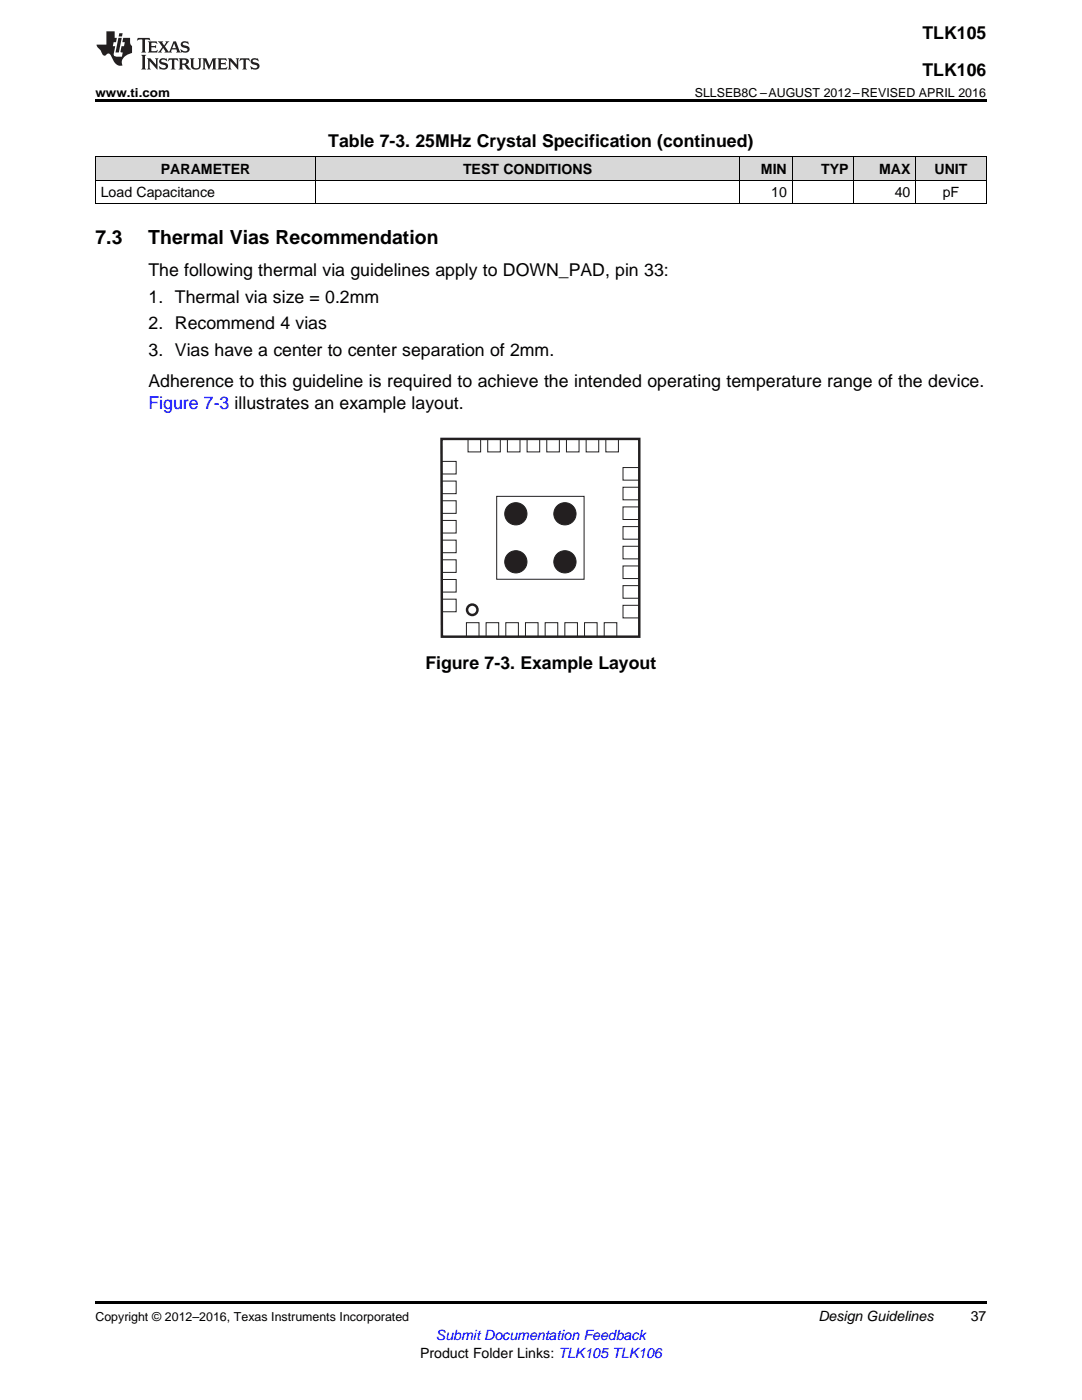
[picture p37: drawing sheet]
<svg xmlns="http://www.w3.org/2000/svg" width="216mm" height="279mm" viewBox="0 0 216 279" stroke-linecap="round" stroke-linejoin="round" font-family="sans-serif">
<defs><g id="words">
<g font-size="3.9">
<text x="19" y="48.8">7.3</text>
<text x="29.6" y="48.8">Thermal Vias Recommendation</text>
</g>
<g font-size="3.5">
<text x="184.1" y="7.8">TLK105</text>
<text x="184.1" y="15.2">TLK106</text>
<text x="65.5" y="29.3">Table 7-3. 25MHz Crystal Specification (continued)</text>
<text x="29.6" y="55.1">The following thermal via guidelines apply to DOWN_PAD, pin 33:</text>
<text x="29.6" y="60.4">1. Thermal via size = 0.2mm</text>
<text x="29.6" y="65.7">2. Recommend 4 vias</text>
<text x="29.6" y="71">3. Vias have a center to center separation of 2mm.</text>
<text x="29.6" y="77.3">Adherence to this guideline is required to achieve the intended operating temperature range of the device.</text>
<text x="84.9" y="133.6">Figure 7-3. Example Layout</text>
</g>
<text font-size="3.5" fill="#00f" x="29.6" y="81.6">Figure 7-3 illustrates an example layout.</text>
<g font-size="2.8">
<text x="32.1" y="34.7">PARAMETER</text>
<text x="92.4" y="34.7">TEST CONDITIONS</text>
<text x="151.8" y="34.7">MIN</text>
<text x="163.9" y="34.7">TYP</text>
<text x="175.4" y="34.7">MAX</text>
<text x="186.5" y="34.7">UNIT</text>
<text x="20.1" y="39.4">Load Capacitance</text>
<text x="153.9" y="39.4">10</text>
<text x="178.5" y="39.4">40</text>
<text x="188.1" y="39.4">pF</text>
<text x="163.3" y="263.6">Design Guidelines</text>
<text x="193.7" y="263.6">37</text>
<text x="83.8" y="270.9">Product Folder Links: TLK105 TLK106</text>
</g>
<text font-size="2.8" fill="#00f" x="87" y="267.4">Submit Documentation Feedback</text>
<g font-size="2.5">
<text x="19" y="19.3">www.ti.com</text>
<text x="138.6" y="19.3">SLLSEB8C –AUGUST 2012–REVISED APRIL 2016</text>
<text x="19" y="263.6">Copyright © 2012–2016, Texas Instruments Incorporated</text>
</g>
</g></defs>
<g fill="#d8d8d8">
<path d="M19 31.4h44v4.6h-44z"/>
<path d="M63 31.4h84.5v4.6h-84.5z"/>
<path d="M147.5 31.4h10.6v4.6h-10.6z"/>
<path d="M158.1 31.4h12.3v4.6h-12.3z"/>
<path d="M170.4 31.4h12.3v4.6h-12.3z"/>
<path d="M182.7 31.4h14.1v4.6h-14.1z"/>
</g>
<path d="M19 259.7h177.8v.5h-177.8z" fill="#000"/>
<g fill="none" stroke="#231f20" stroke-width=".2">
<path d="M88.1 99.9h2.9v2.6h-2.9zM88.1 92.1h2.9v2.5h-2.9zM88.1 96h2.9v2.5h-2.9zM93.4 87.6h2.5v2.6h-2.5zM97.3 87.6h2.5v2.6h-2.5zM99.1 99.1h17.4v16.5h-17.4zM101.2 87.6h2.6v2.6h-2.6zM105.2 87.6h2.5v2.6h-2.5zM109.1 87.6h2.5v2.6h-2.5zM113 87.6h2.5v2.6h-2.5zM117 87.6h2.5v2.6h-2.5zM120.9 87.6h2.5v2.6h-2.5z"/>
<path d="M124.3 93.3h3.3v2.5h-3.3zM124.3 97.2h3.3v2.6h-3.3zM88.1 115.6h2.9v2.6h-2.9zM88.1 107.8h2.9v2.5h-2.9zM88.1 119.6h2.9v2.5h-2.9zM88.1 111.7h2.9v2.5h-2.9zM88.1 103.9h2.9v2.5h-2.9zM124.3 116.9h3.3v2.5h-3.3zM124.3 101.2h3.3v2.5h-3.3zM124.3 109h3.3v2.5h-3.3zM124.3 112.9h3.3v2.6h-3.3zM124.3 105.1h3.3v2.5h-3.3z"/>
<path d="M93.1 124.3h2.5v2.8h-2.5zM97 124.3h2.5v2.8h-2.5zM100.9 124.3h2.5v2.8h-2.5zM104.9 124.3h2.5v2.8h-2.5zM108.8 124.3h2.5v2.8h-2.5zM112.7 124.3h2.5v2.8h-2.5zM116.6 124.3h2.5v2.8h-2.5zM120.6 124.3h2.5v2.8h-2.5zM124.3 120.8h3.3v2.5h-3.3z"/>
</g>
<path d="M88.1 87.6h39.5v39.5h-39.4z" fill="none" stroke="#231f20" stroke-width=".49"/>
<circle cx="102.9" cy="102.5" r="2.22" fill="#231f20"/>
<circle cx="102.9" cy="102.5" r="2.22" fill="none" stroke="#231f20" stroke-width=".2"/>
<circle cx="102.9" cy="112.1" r="2.22" fill="#231f20"/>
<circle cx="102.9" cy="112.1" r="2.22" fill="none" stroke="#231f20" stroke-width=".2"/>
<circle cx="112.7" cy="102.5" r="2.22" fill="#231f20"/>
<circle cx="112.7" cy="102.5" r="2.22" fill="none" stroke="#231f20" stroke-width=".2"/>
<circle cx="112.7" cy="112.1" r="2.22" fill="#231f20"/>
<circle cx="112.7" cy="112.1" r="2.22" fill="none" stroke="#231f20" stroke-width=".2"/>
<circle cx="94.2" cy="121.7" r="1.04" fill="none" stroke="#231f20" stroke-width=".49"/>
<path d="M19 36h177.8M19 31.3h177.8M19.1 31.4v9.3M63 31.4v9.3M147.5 31.4v9.3M158.1 31.4v9.3M170.4 31.4v9.3M182.7 31.4v9.3M196.8 31.4v9.3M19 40.6h177.8" fill="none" stroke="#000" stroke-width=".2"/>
<path d="M19 19.9h177.8v.5h-177.8z" fill="#000"/>
<g fill="#231f20">
<path d="M27.5 7.6l-.1 .5 .4-.2h.6v.1v2.1l-.2 .4h1l-.3-.4v-2.1l.1-.1h.5l.5 .2-.2-.5zM29.5 8.3l.2 .3v1.5l-.2 .4h1.8l.2-.6a1.04 1.04 0 0 1-1.3 .2v-.7h.6l.3 .2v-.6l-.3 .2h-.6v-.6l.8-.1 .4 .3-.2-.5zM31.5 8.3l.9 1.1-.9 1.1h.8l-.2-.2 .5-.7 .4 .7-.2 .2h1.5l-.1-.2 .1-.4h.9l.1 .4-.2 .2h1l-.3-.3-.7-1.9h-.5l-.9 2-.8-1 .9-1h-.8l.1 .3-.3 .5-.4-.6 .2-.2zM34.7 8.6l.4 1h-.7zM36.3 8.4a.63 .63 0 0 0-.2 .7 .63 .63 0 0 0 .6 .4l.6 .2 .1 .2a.75 .75 0 0 1-.7 .4 .75 .75 0 0 1-.6-.5l.1 .7 .1-.1a1.11 1.11 0 0 0 1.5-.6 1.13 1.13 0 0 0-1.2-.8l-.1-.4a1.04 1.04 0 0 1 1.2 .2l-.2-.5-.1 .1-.5-.2zM28.2 10.9l.2 .4v2.2l-.2 .4h1l-.3-.4v-2.2l.3-.4zM29.3 11.6l.3 .4v1.5l-.3 .4h.8l-.2-.4v-1.3l1.5 1.7v-1.9l.2-.4h-.7l.2 .4v.9l-1.1-1.3zM32 11.8a.62 .62 0 0 0-.2 .7 .62 .62 0 0 0 .6 .4l.6 .1 .1 .3a.76 .76 0 0 1-.7 .3 .76 .76 0 0 1-.6-.4l.1 .7 .1-.1a1.11 1.11 0 0 0 1.5-.6 1.13 1.13 0 0 0-1.2-.8l-.1-.4a1.04 1.04 0 0 1 1.2 .2l-.2-.6-.1 .1-.5-.1zM33.7 11.6l-.2 .6a.61 .61 0 0 1 .8-.3v1.6l-.2 .4h.9l-.2-.4v-1.6a.63 .63 0 0 1 .8 .3l-.2-.6zM35.6 11.6l.3 .4v1.5l-.3 .4h1l-.2-.2v-.8l.5 .2a.76 .76 0 0 0 1.2 .7l-1-1a.58 .58 0 0 0 .6-.5 .58 .58 0 0 0-.5-.6zM36.4 11.9h.1a.45 .45 0 0 1 .5 .1 .45 .45 0 0 1 .1 .5l-.7 .2zM37.9 11.6l.2 .2a2.17 2.17 0 0 0 .3 1.9 .99 .99 0 0 0 1.6-.6v-1.1l.2-.4h-.7l.2 .2a1.92 1.92 0 0 1-.2 1.8 .6 .6 0 0 1-.9-.5v-1.1l.2-.4zM40.4 11.6l.2 .4v1.5l-.2 .4h.7l-.2-.4v-1.4l.8 1.8 .8-1.8v1.4l-.2 .4h.9l-.2-.4v-1.5l.2-.4h-.8l-.6 1.5-.6-1.5zM43.4 11.6l.2 .4v1.5l-.2 .4h1.8l.2-.6a1.04 1.04 0 0 1-1.3 .1v-.6h.5l.4 .2v-.6l-.4 .2h-.5v-.7h.8l.3 .3-.1-.6zM45.5 11.6l.2 .4v1.5l-.2 .4h.7l-.2-.4v-1.3l1.5 1.7v-1.9l.2-.4h-.7l.2 .4v.9l-1.1-1.3zM47.9 11.6l-.1 .6a.61 .61 0 0 1 .8-.3v1.6l-.3 .4h1l-.3-.4 .1-1.6a.63 .63 0 0 1 .7 .3l-.1-.6zM50.2 11.8a.62 .62 0 0 0-.2 .7 .62 .62 0 0 0 .6 .4l.6 .1 .2 .3a.76 .76 0 0 1-.8 .3 .76 .76 0 0 1-.6-.4l.1 .7 .2-.1a1.11 1.11 0 0 0 1.5-.6 1.13 1.13 0 0 0-1.3-.8l-.1-.4a1.04 1.04 0 0 1 1.2 .2l-.1-.6-.2 .1-.5-.1z"/>
<path d="M21.2 6.3v2.6h-1.9l.1 .4 .7 .9a.91 .91 0 0 0 1 .8 .56 .56 0 0 1 .5-.3 .56 .56 0 0 1 .5 .3l.4 .8a1.53 1.53 0 0 0 1.9 1.2 1.54 1.54 0 0 1 1-2.1l.9-.3v-1.4a1.52 1.52 0 0 1-.3-1.6h-1.4l-.2 .8h.5l-.2 .8h-.4l-.2 1v.2l.4 .1-.2 .8a1.93 1.93 0 0 1-1.6-.3l.3-1.8h-.5l.2-.8h.4l.2-.8h-.4v-1.3zM23.6 7.6l-.6 2.9h.7l.6-2.9zM23.8 6.6l-.1 .7h.6l.2-.7z"/>
</g>
<use href="#words"/>
</svg>
